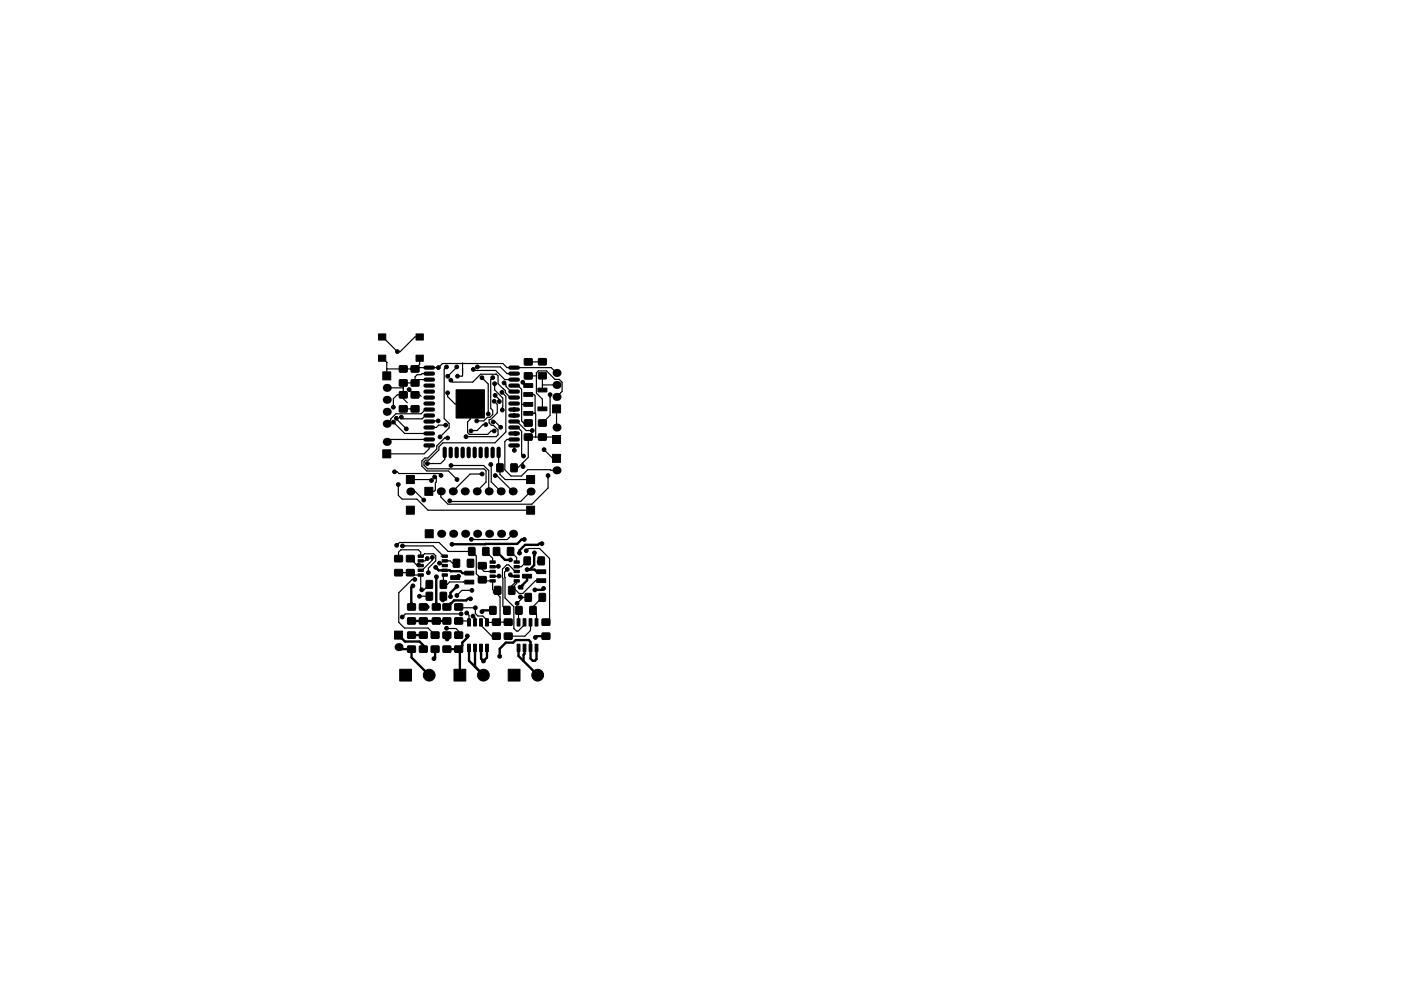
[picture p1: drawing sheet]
<svg xmlns="http://www.w3.org/2000/svg" width="297mm" height="210mm" viewBox="0 0 297 210" stroke-linecap="round" stroke-linejoin="round" font-family="sans-serif">
<g fill="#000" stroke="#000" stroke-width=".21">
<path d="M80.2 75.3h1.6v1.3h-1.6zM80.2 70.8h1.6v1.3h-1.6zM84.7 77.6h1.6v1.3h-1.6zM88.2 70.8h1.6v1.3h-1.6zM88.2 75.3h1.6v1.3h-1.6zM87.2 77.6h1.6v1.3h-1.6zM111.2 76.1h1.6v1.3h-1.6zM111.2 79.1h1.6v1.3h-1.6zM114.2 79.1h1.6v1.2l-1.6 .1zM114.2 76.1h1.6v1.3h-1.6zM81.1 78.9h1.7v1.7h-1.7zM81.1 95.4h1.7v1.7h-1.7z"/>
<path d="M84.7 80.6h1.6v1.3h-1.6zM84.7 86.1h1.6v1.3h-1.6zM84.7 83.1h1.6v1.3h-1.6zM87.2 80.6h1.6v1.3h-1.6zM87.2 86.1h1.6v1.3h-1.6zM87.2 83.1h1.6v1.3h-1.6zM96.7 82.7h6v6h-6zM105.4 98.4l1.3 .1-.1 1.6-1.3-.1zM108.3 98.4l1.3 .1v1.6l-1.3-.1zM111.1 85.4h1.8v.8h-1.8zM111.1 87.3h1.8v.8h-1.8zM111.1 83.3h1.8v.8h-1.8z"/>
<path d="M111.1 81.4h1.8v.8h-1.8zM111.2 89.1h1.6v1.3h-1.6zM111.2 92.1h1.6v1.2l-1.6 .1zM114.1 86.3h1.8v.8h-1.8zM114.1 82.3h1.8v.8h-1.8zM114.2 92.1h1.6v1.2l-1.6 .1zM114.2 89.1h1.6v1.3h-1.6zM117.1 96.4h1.7v1.7h-1.7zM117.1 92.4h1.7v1.7h-1.7zM117.1 85.9h1.7v1.7h-1.7zM83.7 117.9h1.6v1.2l-1.6 .1zM86.1 100.9h1.7v1.7h-1.7z"/>
<path d="M86.1 107.4h1.7v1.7h-1.7zM86.2 117.9h1.6v1.2l-1.6 .1zM88.7 118.7h1v.6h-1zM88.7 117.7h1v.6h-1zM90.1 103.4h1.7v1.7h-1.7zM90.1 112.4h1.7v1.7h-1.7zM93.7 117.7h1.1v.6h-1.1zM93.7 118.7h1.1v.6h-1.1zM96.1 118.7h1.3v1.6h-1.3zM99.1 118.7h1.3v1.6h-1.3zM99.4 116.2h1.3l-.1 1.6h-1.2zM101.4 119.4h1.6l.1 1.2-1.6 .1z"/>
<path d="M102.4 116.2h1.3l-.1 1.6h-1.3zM103.9 119h1.1v.5h-1.1zM104.6 116.2h1.3v1.6h-1.3zM107.6 116.2h1.3v1.6h-1.3zM109 119h1.1v.5h-1.1zM111.7 100.9h1.7v1.7h-1.7zM111.7 107.4h1.7v1.7h-1.7zM111.1 118.2h1.3v1.6h-1.3zM114.1 118.2h1.3v1.6h-1.3zM83.7 133.9h1.7v1.7h-1.7zM83.7 120.9l1.6-.1v1.3l-1.6 .1zM86.2 120.9l1.6-.1v1.3l-1.6 .1z"/>
<path d="M86.4 134.1h1.6l.1 1.3h-1.6zM86.4 137.1h1.6l.1 1.2-1.6 .1zM86.4 128.1h1.6l.1 1.3h-1.6zM86.4 131.1h1.6l.1 1.3h-1.6zM88.7 121.7h1v.6h-1zM88.7 120.7h1v.6h-1zM88.7 119.7h1v.6h-1zM88.9 137.1h1.6l.1 1.2-1.6 .1zM88.9 134.1h1.6l.1 1.3h-1.6zM88.9 131.1h1.6l.1 1.3h-1.6zM88.9 128.1h1.6l.1 1.3h-1.6zM90.4 123.2h1.3l-.1 1.6h-1.2z"/>
<path d="M90.4 125.7h1.3l-.1 1.6h-1.2zM91.4 134.1h1.6l.1 1.3h-1.6zM91.4 137.1h1.6l.1 1.2-1.6 .1zM91.7 128.1h1.6v1.3h-1.6zM91.7 131.1h1.6v1.3h-1.6zM93.7 119.7h1.1v.6h-1.1zM93.7 120.7h1.1v.6h-1.1zM93.7 121.7h1.1v.6h-1.1zM93.4 123.2h1.3l-.1 1.6h-1.3zM93.4 125.7h1.3l-.1 1.6h-1.3zM93.9 134.1h1.6l.1 1.3h-1.6zM93.9 137.1h1.6l.1 1.2-1.6 .1z"/>
<path d="M93.9 131.1h1.6l.1 1.3h-1.6zM93.9 128.1h1.6l.1 1.3h-1.6zM95.5 122.1h1.9v.8h-1.9zM96.4 137.1h1.6l.1 1.2-1.6 .1zM96.4 134.1h1.6l.1 1.3h-1.6zM96.4 128.1h1.6l.1 1.3h-1.6zM96.4 131.1h1.6l.1 1.3h-1.6zM99.1 136.7h.6v1.5h-.6zM99.1 131.3h.6v1.5h-.6zM98.5 121.2h1.9v.8h-1.9zM98.5 123.1h1.9v.8h-1.9zM100.4 136.7h.6v1.5h-.6z"/>
<path d="M100.4 131.3h.6v1.5h-.6zM101.7 136.7h.6v1.5h-.6zM101.7 131.3h.6v1.5h-.6zM101.4 122.4l1.6-.1 .1 1.3-1.6 .1zM103 136.7h.5v1.5h-.5zM103 131.3h.5v1.5h-.5zM103.9 120h1.1v.5h-1.1zM103.9 121h1.1v.5h-1.1zM103.9 122h1.1v.5h-1.1zM103.9 123h1.1v.5h-1.1zM103.9 128.7h1.3l-.1 1.6h-1.3zM104.4 134.3h1.6l.1 1.3h-1.6z"/>
<path d="M104.4 131.4l1.6-.1 .1 1.3-1.6 .1zM104.9 124.4l1.3 .1-.1 1.6-1.2-.1zM106.8 128.7h1.3v1.6h-1.3zM106.9 134.3h1.6l.1 1.3h-1.6zM106.9 131.4l1.6-.1 .1 1.3-1.6 .1zM107.9 124.4l1.3 .1-.1 1.6-1.3-.1zM109 123h1.1v.5h-1.1zM109 122h1.1v.5h-1.1zM109 121h1.1v.5h-1.1zM109 120h1.1v.5h-1.1zM109.6 131.3h.6v1.5h-.6zM109.6 136.7h.6v1.5h-.6z"/>
<path d="M109.4 128.7h1.3l-.1 1.6h-1.2zM110.9 131.3h.6v1.5h-.6zM110.9 136.7h.6v1.5h-.6zM111.4 125.9l1.3 .1-.1 1.6-1.3-.1zM110.8 121.8h1.9v.8h-1.9zM112.2 131.3h.6v1.5h-.6zM112.2 136.7h.6v1.5h-.6zM112.4 128.7h1.3l-.1 1.6h-1.3zM113.5 131.3h.6v1.5h-.6zM113.5 136.7h.6v1.5h-.6zM114.3 125.9l1.3 .1v1.6l-1.3-.1zM113.8 122.8h1.9v.8h-1.9z"/>
<path d="M113.8 120.9h1.9v.8h-1.9zM114.9 131.4l1.6-.1 .1 1.3-1.6 .1zM114.9 134.3h1.6l.1 1.3h-1.6zM84.7 142h2.6v2.5h-2.6zM96.2 142h2.6v2.5h-2.6zM107.8 142h2.4v2.5h-2.4z"/>
<circle cx="84.3" cy="74.6" r=".4"/>
<circle cx="87.5" cy="78.2" r=".4"/>
<circle cx="92.9" cy="78" r=".4"/>
<circle cx="94.7" cy="77.8" r=".4"/>
<circle cx="94.9" cy="79.8" r=".4"/>
<circle cx="96.8" cy="77.8" r=".4"/>
<circle cx="97" cy="79.8" r=".4"/>
<circle cx="100.3" cy="78.4" r=".4"/>
<circle cx="101.2" cy="77.8" r=".4"/>
<circle cx="115" cy="76.7" r=".4"/>
<circle cx="83.4" cy="86.4" r=".4"/>
<circle cx="83.4" cy="89.6" r=".4"/>
<circle cx="84.1" cy="88.7" r=".4"/>
<circle cx="85.1" cy="88.5" r=".4"/>
<circle cx="86.1" cy="91" r=".4"/>
<circle cx="86.7" cy="82.6" r=".4"/>
<circle cx="87.9" cy="81.3" r=".4"/>
<circle cx="90.6" cy="98.3" r=".4"/>
<circle cx="92.9" cy="89.3" r=".4"/>
<circle cx="93.3" cy="92.7" r=".4"/>
<circle cx="94.5" cy="90.2" r=".4"/>
<circle cx="94.9" cy="83.3" r=".4"/>
<circle cx="94.9" cy="92.9" r=".4"/>
<circle cx="95.6" cy="80.7" r=".4"/>
<circle cx="95.6" cy="98.8" r=".4"/>
<circle cx="98.8" cy="92.6" r=".4"/>
<circle cx="99.9" cy="91.4" r=".4"/>
<circle cx="101.1" cy="89.3" r=".4"/>
<circle cx="102.2" cy="80.1" r=".4"/>
<circle cx="103" cy="90.1" r=".4"/>
<circle cx="103.5" cy="87.8" r=".4"/>
<circle cx="104.1" cy="98.5" r=".4"/>
<circle cx="104.5" cy="80.1" r=".4"/>
<circle cx="104.6" cy="89.5" r=".4"/>
<circle cx="104.8" cy="85.1" r=".4"/>
<circle cx="104.8" cy="91.4" r=".4"/>
<circle cx="104.9" cy="81.4" r=".4"/>
<circle cx="105" cy="83.9" r=".4"/>
<circle cx="105.9" cy="85.2" r=".4"/>
<circle cx="106.2" cy="90.6" r=".4"/>
<circle cx="106.4" cy="83.2" r=".4"/>
<circle cx="106.5" cy="87" r=".4"/>
<circle cx="106.9" cy="81.2" r=".4"/>
<circle cx="109" cy="88.2" r=".4"/>
<circle cx="109" cy="86.9" r=".4"/>
<circle cx="109.1" cy="95.5" r=".4"/>
<circle cx="109.3" cy="92" r=".4"/>
<circle cx="110.9" cy="81.1" r=".4"/>
<circle cx="110.9" cy="99" r=".4"/>
<circle cx="111" cy="96.8" r=".4"/>
<circle cx="112.9" cy="91.3" r=".4"/>
<circle cx="115.4" cy="95.4" r=".4"/>
<circle cx="116.6" cy="83.7" r=".4"/>
<circle cx="83.7" cy="100.1" r=".4"/>
<circle cx="84.1" cy="115.7" r=".4"/>
<circle cx="84.5" cy="102.8" r=".4"/>
<circle cx="85.3" cy="115.8" r=".4"/>
<circle cx="88.8" cy="119.9" r=".4"/>
<circle cx="89.8" cy="106.1" r=".4"/>
<circle cx="90.6" cy="118.5" r=".4"/>
<circle cx="91.5" cy="101.9" r=".4"/>
<circle cx="91.7" cy="118.3" r=".4"/>
<circle cx="92.1" cy="101.2" r=".4"/>
<circle cx="93.2" cy="119.5" r=".4"/>
<circle cx="93.5" cy="100.9" r=".4"/>
<circle cx="95.4" cy="106.2" r=".4"/>
<circle cx="95.8" cy="115.5" r=".4"/>
<circle cx="96.9" cy="101.7" r=".4"/>
<circle cx="99.8" cy="119.5" r=".4"/>
<circle cx="99.9" cy="114.4" r=".4"/>
<circle cx="100" cy="117" r=".4"/>
<circle cx="102.2" cy="100.6" r=".4"/>
<circle cx="103" cy="117" r=".4"/>
<circle cx="105" cy="100.9" r=".4"/>
<circle cx="108.2" cy="118.8" r=".4"/>
<circle cx="110.1" cy="117.3" r=".4"/>
<circle cx="111.2" cy="114.4" r=".4"/>
<circle cx="111.6" cy="116.8" r=".4"/>
<circle cx="113.3" cy="117.3" r=".4"/>
<circle cx="114.3" cy="119.2" r=".4"/>
<circle cx="114.9" cy="115.3" r=".4"/>
<circle cx="116.2" cy="100.9" r=".4"/>
<circle cx="84.5" cy="121.5" r=".4"/>
<circle cx="85.3" cy="130.9" r=".4"/>
<circle cx="87.2" cy="131.7" r=".4"/>
<circle cx="87.2" cy="134.7" r=".4"/>
<circle cx="87.5" cy="124.3" r=".4"/>
<circle cx="87.9" cy="122.9" r=".4"/>
<circle cx="88.9" cy="126.5" r=".4"/>
<circle cx="89.4" cy="125.1" r=".4"/>
<circle cx="90.6" cy="128.8" r=".4"/>
<circle cx="90.8" cy="121.5" r=".4"/>
<circle cx="92" cy="139.7" r=".4"/>
<circle cx="92.4" cy="120.4" r=".4"/>
<circle cx="92.5" cy="122.4" r=".4"/>
<circle cx="93.9" cy="127.3" r=".4"/>
<circle cx="94.7" cy="133.3" r=".4"/>
<circle cx="94.8" cy="135.6" r=".4"/>
<circle cx="95.5" cy="126.6" r=".4"/>
<circle cx="96.9" cy="126.3" r=".4"/>
<circle cx="96.9" cy="124.4" r=".4"/>
<circle cx="97.2" cy="122.2" r=".4"/>
<circle cx="97.8" cy="130.2" r=".4"/>
<circle cx="98.9" cy="130" r=".4"/>
<circle cx="99.1" cy="134.9" r=".4"/>
<circle cx="99.7" cy="127" r=".4"/>
<circle cx="100.1" cy="125.3" r=".4"/>
<circle cx="100.3" cy="130.7" r=".4"/>
<circle cx="100.8" cy="128.9" r=".4"/>
<circle cx="102.2" cy="129.8" r=".4"/>
<circle cx="102.2" cy="120" r=".4"/>
<circle cx="105" cy="125.6" r=".4"/>
<circle cx="105.7" cy="120.2" r=".4"/>
<circle cx="105.8" cy="122.2" r=".4"/>
<circle cx="105.9" cy="139.2" r=".4"/>
<circle cx="107.6" cy="120.8" r=".4"/>
<circle cx="108.2" cy="121.9" r=".4"/>
<circle cx="109.6" cy="128" r=".4"/>
<circle cx="110" cy="129.5" r=".4"/>
<circle cx="110.2" cy="124.6" r=".4"/>
<circle cx="110.3" cy="126.6" r=".4"/>
<circle cx="111.8" cy="120.8" r=".4"/>
<circle cx="113.4" cy="125.1" r=".4"/>
<circle cx="113.5" cy="135.2" r=".4"/>
<circle cx="115" cy="126.7" r=".4"/>
<circle cx="115.2" cy="124.8" r=".4"/>
<circle cx="91" cy="143.2" r="1.25"/>
<circle cx="102.5" cy="143.2" r="1.25"/>
<circle cx="102.5" cy="140.2" r=".4"/>
<circle cx="114" cy="143.2" r="1.25"/>
</g>
<g fill="#000">
<circle cx="118" cy="79.1" r=".85"/>
<circle cx="82" cy="93.7" r=".85"/>
<circle cx="82" cy="84.8" r=".85"/>
<circle cx="82" cy="82.3" r=".85"/>
<circle cx="82" cy="87.4" r=".85"/>
<circle cx="82" cy="89.9" r=".85"/>
<circle cx="118" cy="81.7" r=".85"/>
<circle cx="118" cy="99.8" r=".85"/>
<circle cx="118" cy="90.7" r=".85"/>
<circle cx="118" cy="84.2" r=".85"/>
<circle cx="87" cy="104.3" r=".85"/>
<circle cx="93.5" cy="104.2" r=".85"/>
<circle cx="93.5" cy="113.2" r=".85"/>
<circle cx="96" cy="104.2" r=".85"/>
<circle cx="96.1" cy="113.2" r=".85"/>
<circle cx="98.5" cy="104.2" r=".85"/>
<circle cx="98.6" cy="113.2" r=".85"/>
<circle cx="101.1" cy="104.2" r=".85"/>
<circle cx="101.2" cy="113.2" r=".85"/>
<circle cx="103.6" cy="104.2" r=".85"/>
<circle cx="103.7" cy="113.2" r=".85"/>
<circle cx="106.2" cy="104.2" r=".85"/>
<circle cx="106.2" cy="113.2" r=".85"/>
<circle cx="108.7" cy="104.2" r=".85"/>
<circle cx="108.8" cy="113.2" r=".85"/>
<circle cx="112.5" cy="104.3" r=".85"/>
<circle cx="84.5" cy="137.3" r=".85"/>
<circle cx="110.7" cy="124.2" r=".25"/>
</g>
<g fill="none" stroke="#000" stroke-width=".9">
<path d="M90.2 78h1.6M90.2 79.3h1.6M108.2 78h1.6M108.2 79.3h1.6M90.2 80.5h1.6M90.2 81.8h1.6M90.2 83.1h1.6M90.2 84.3h1.6M90.2 85.6h1.6M90.2 86.9h1.6M90.2 88.2h1.6M90.2 89.4h1.6"/>
<path d="M90.2 90.7h1.6M90.2 92h1.6M90.2 93.2h1.6M90.2 94.5h1.6M94.3 95.2v1.6M95.6 95.2v1.6M96.8 95.2v1.6M98.1 95.2v1.6M99.4 95.2v1.6M100.6 95.2v1.6M101.9 95.2v1.6M103.2 95.2v1.6"/>
<path d="M104.4 95.2v1.6M105.7 95.2v1.6M108.2 80.5h1.6M108.2 81.8h1.6M108.2 83.1h1.6M108.2 84.3h1.6M108.2 85.6h1.6M108.2 86.9h1.6M108.2 88.2h1.6M108.2 89.4h1.6M108.2 90.7h1.6M108.2 92h1.6"/>
<path d="M108.2 93.2h1.6M108.2 94.5h1.6"/>
</g>
<g fill="none" stroke="#000" stroke-width=".25">
<path d="M81 76l1 .9M81 71.5l3.3 3.1h.5l3.2-3.1h1M82 76.9h.1M82 76.9v2.8M88.3 78h4.7l.8-.9h12.8l.9 .9h9.4l1.1 1.1M89 76v1.3l-1 1h-6M91 79.3h-1.5l-.2 .2h-.9l-.4 .4v1.3M94.7 77.8l-.5 .5v10.5l1 1.1v.9l-1.9 1.9M96.8 77.8l-1.9 2M98.1 77v2.7l-1.1 .1M100.3 78.4l.3 .2h4.5l1.9 1.9h2M101.2 77.8h4.9l1.4 1.5h1.5"/>
<path d="M112 79.7h1.7M115 76.7l-3 .1M115 79.7v3M82 82.3h3.5M83.4 89.6l2.4 2.4h5.2M84.1 88.7l2 2.3M85.5 83.8h-1.3l-.8 .8v1.8M85.5 86.7h2.5M86.7 82.6l1.2 1.2h1.1l.3 .3M88 81.2h-2.5v3.4l.9 .8M90.6 98.3h.1M91 93.2h-8.5l-.5 .5"/>
<path d="M91 94.5v.7l-1.1 1.1h-7.9M91 88.2h-.8l-.7 .7h-4.1l-.3-.4M91 86.9h-.8l-.9 .9h-5.4l-1.9 2.1M91.2 80.5h-2.5l-.7 .7M92.9 89.3h-1.8l-.1 .1M94.3 96v1.5l-.9 .8h-2.8M94.5 90.2h-1.5l-.5 .5h-1.5M94.9 83.3v.8l1.5 1.6h3.3v3.2l-.6 .6v2.3l.4 .4h3.9l.7-.8h.7M94.9 92.9h-.6l-1.7 1.7v.7l-1.9 1.9h-.6l-.7 .6v1.1l1.1 1h4.6l1.8 1.8M95.3 99.5h.1M95.6 80.7l.4 .4h4.2l1.7-1.7 3.3-.1 .4 .4v1.7l1.5 1.5v.4l1.1 1h.8M95.6 98.8h6.9l1.1 1v4.4"/>
<path d="M102.2 80.1l1.3 1.4v6.3M103 90.1h-.6l-1.3 1.2-1.2 .1M104.1 98.5v3.7l2.1 2M104.5 80.1l-.5 .4v6.1l.5 .5v.8l-.6 .6h-.6l-.7 .8h-1.5M104.6 89.5h.4l1.2 1.1M104.8 85.1l.6 .7v1.8l-1.4 1.4h-.3v.7l.5 .5h.4l1 1v1l-.4 .4h-6.4M104.9 81.4v1.3l1.7 1.7-.1 2.6M105 83.9l.9 .9v.4M105.7 96v3l.3 .2v1.4l1.1 1.1h5.4M106.4 83.2l.8 .9v7.5l-2.2 2.3h-11.1l-.8 .9v.7l-2.2 2.1h-.6l-.4 .4v.7l.8 .8h11.9l.5 .4v2.4l-2 1.9M106.9 81.2l.4 .4v.4l1.1 1.1h.6M109 93.2h-1.5l-.5 .5v6l1.4 1.3h2.1l1.4-1.4h4.8l.1 .2h1.2"/>
<path d="M109 81.8h.8l.8 .8v6.7l.4 .4h1M109 90.7h.8l.8 .8v4.9l.4 .4M109 94.5l.1 1M109 89.4h.6l1.9 1.9h1.3M110.6 85.8h1.4M110.8 98.3h.1M110.8 98.3l.1 .1v.6M110.8 81.1l.7 .7h.5M112 83.7h1.2l.3 .2v3.8M112 87.7h1.5M113.5 87.7l.1 .1-.1 4.9M115 81.7h.1"/>
<path d="M115 81.7h3M115.4 95.4l1.8 1.8h.8M116.6 83.7v4.4l-1.6 1.6M118 84.2l1.2-1.2v-1.9l-.6-.6h-.9l-1.8-1.8h-1.8l-.4 .4v4.3l1.3 1.3v2M118 93.2l-.5-.5h-5.5v4.3l-2.2 2.2h-.8M118 86.7v4M83.7 100.1h.5l.4 .4h8.5l.4 .4M84.1 115.7l.6-.6h8.4l1.9 1.9h5l1 .9v3.8l1.5 1.5h1.9v1.9l1.6 1.6v4.5l-.8 .8h-2v-.4l-.8-.9h-1.1l-.5-.5v-1.3h-3.4l-.2-.1M84.4 102.8v2.3l.9 .8h3.1l2.3 2.3h21.8M84.5 118.5v-1.4l.5-.5h3.7l.5 .5v.9h.3l.5-.5h1.9l.5 .4v1.1l-1.6 1.5v1.4M85.3 115.8h6.5l2.2 2.2M87 104.3h1l1.8 1.8"/>
<path d="M87 101.7h4.3l.2 .2M87 118.5l1.3 1.4h.5M90.6 118.5l-.5 .5h-.9M91.7 118.3v.5l-2.2 2.2h-.3M92.1 101.2l.4 .3v.7l-.2 .2v1.6l-.3 .2h-1.1M93.2 119.5h.3l.5 .5h.3M93.5 118h.8M94.3 119h1.2l.5 .5h.8M102.2 100.6h-2.5l-3.7 3.6M103 117l1.4 1.4v.8M105 100.9h.4l3.3 3.3M108.2 117l1.3 1.3v.9"/>
<path d="M108.8 113.2l-1.2 1.3-7.7-.1M111.6 116.8l.4-.4h2.4l2.1 2.1v12.7l-.7 .8M111.8 119l-1.3 1.2h-1M112.5 104.3l-2.1 2.1h-14.9l-.1-.2M114.8 119l-.5 .2M116.2 100.9v2.6l-3.4 3.5h-17.8l-1.5-1.5v-1.3M84.5 121.5h2.5l.5 .5h1.7v2.9l.2 .2h.5l1.1-1.1M87.9 122.9h-.5l-2.9 2.9v6.2l1.2 1.2h5l1.6 1.5M88.9 126.5h.1M88.9 126.5h2.1M93.9 125.8v1.5l.5-.4M94.3 122l-.3 .3v1.7h.8l.5-.5h4.2"/>
<path d="M94.7 133.3h2l.5 .6v.8M94.7 134.7v.9M94.7 135.6h.1M94.8 135.6h.1M97.8 130.2h-11.9l-.6 .7M99 130l.4 .5v1.5l-.3-.3h-1.9M100.1 125.3h-2.2l-1 1M100.3 130.7l.4 .3v1M102 132v.7l2.3 2.3h.9M102.2 120v.8l.5 .4h1.7M104.4 122.2h1.4M105.2 132h2.6"/>
<path d="M105.7 120.2h-1.3M105.8 122.2h.1M107.6 120.8l-.6 .6 .1 5.5 1.8 1.8v4.6l.6 .6h.3l1.4-1.4v-.5M109.5 121.2h-.2l-1.4-1.4h-.5l-.9 1 .1 7.8 .9 .9M110 129.5l-.1 2.5M110.3 126.6l1.7 .1M110.9 126.7l-1.3 1.3M112.5 132v1.8l-1.2 1.2h-3.5M114.8 123.2h-1.3l-2.7 2.7h-.7l-1.3-1.3 .7-.8v-.6l-1 1.1v.9M115 126.7l-2 2v.8l.8 .7v1.8"/>
</g>
<g fill="none" stroke="#000" stroke-width=".5">
<path d="M105.3 117l1.8 1.8h1.1M108.2 118.8h.1M111.2 114.4h-.6l-.9 1-13.9 .1M113.3 117.3l-.1 2.6-.9 .9M114.9 115.3h-.6l-.2 .3h-2.8l-1.2 1.2v.5M84.5 137.3l.4 .4h2.4v1.8l3.7 3.7M84.5 134.7l1.4 1.4h3.1l.7 .8v.8M87.3 134.7h2.4M87.3 131.7h7.4M87.5 124.3l-.3 .3 .1 4.2M92.3 137.7v1.8l-.3 .2M92.4 120.4l.6 .6 4.7 .2 .4 .4h1.4"/>
<path d="M92.5 122.4v6.4M94.7 137.7h2.5M95.5 128h.2l-1 .8zM96.9 124.4l-1.4 1.4v.8M97.2 122.2l-.3 .3h-.4M97.2 137.7l.3 .3v5.2M99.1 134.9v.4l-1.1 1v.7l-.8 .7M99.4 137.4v2.8l3.1 3M99.8 127h-.6l-.4 .4h-2.5l-.6 .6M100.7 137.4v4.1M102 137.4v2.3l.5 .5 .7-.7v-2.1M102 138.7h.1"/>
<path d="M104.5 129.5h-2l-.3 .3M108.2 121.9l.3 .3h1M109.9 137.4v1.8l4.1 4M111.2 137.4l-.2 2.8M111.8 122.2v.9l-1.1 1.1v.6l-.5-.2M111.8 120.8h1.6l.4 .5h1h-.7M113.8 137.4v2.4l-.4 .4h-.5l-.4-.5v-3.5l-.4-.4h-2.8l-.5 .5h-1.5l-1.3 1.3v1.6M115.2 124.8l-.3 .3h-1.5M115.8 135h-2l-.3 .2"/>
</g>
</svg>
